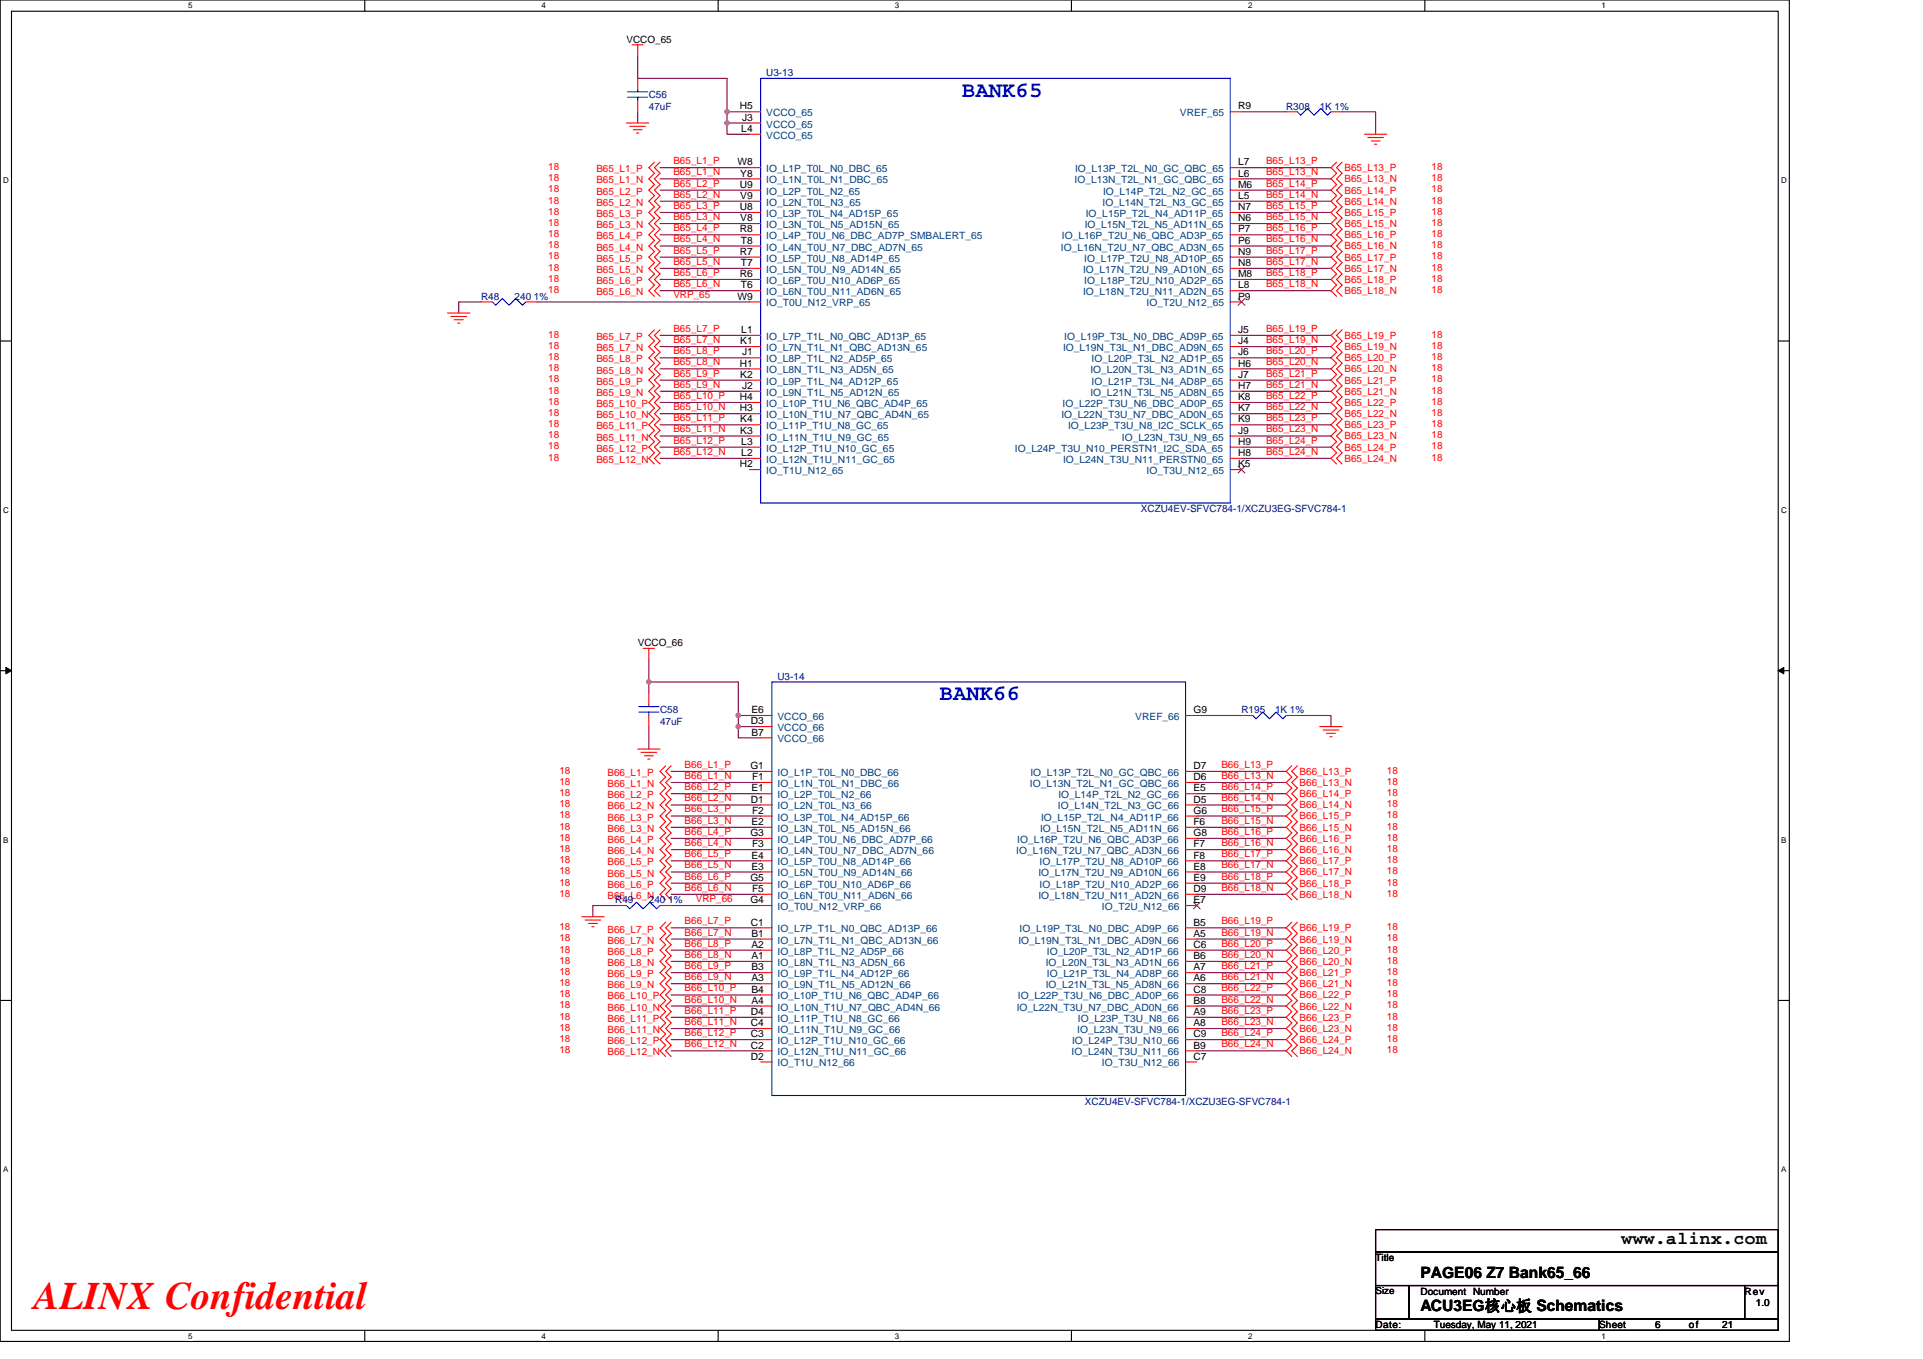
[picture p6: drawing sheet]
<svg xmlns="http://www.w3.org/2000/svg" width="297mm" height="210mm" viewBox="0 0 297 210" stroke-linecap="round" stroke-linejoin="round" font-family="sans-serif">
<defs><g id="words">
<text font-size="6" fill="#f00" x="5.2" y="202.3">ALINX Confidential</text>
<g font-size="3.4" fill="#00f">
<text x="148.6" y="14.9">BANK65</text>
<text x="145.1" y="108.2">BANK66</text>
</g>
<text font-size="2.8" x="250.5" y="192.3">www.alinx.com</text>
<g font-size="2.4">
<text x="219.4" y="197.4">PAGE06 Z7 Bank65_66</text>
<text x="219.4" y="202.6">ACU3EG核心板 Schematics</text>
</g>
<g font-size="1.5">
<text x="96.8" y="6.6">VCCO_65</text>
<text x="114.3" y="16.9">H5</text>
<text x="191.2" y="16.9">R9</text>
<text x="114.5" y="20.4">L4</text>
<text x="114.6" y="18.6">J3</text>
<text x="113.9" y="25.5">W8</text>
<text x="114.3" y="29">U9</text>
<text x="114.3" y="27.3">Y8</text>
<text x="191.2" y="29">M6</text>
<text x="191.2" y="27.3">L6</text>
<text x="191.2" y="25.5">L7</text>
<text x="114.3" y="32.5">U8</text>
<text x="114.3" y="35.9">R8</text>
<text x="114.3" y="30.7">V9</text>
<text x="114.3" y="34.2">V8</text>
<text x="191.2" y="34.2">N6</text>
<text x="191.2" y="32.5">N7</text>
<text x="191.2" y="35.9">P7</text>
<text x="191.2" y="30.7">L5</text>
<text x="114.3" y="39.4">R7</text>
<text x="114.4" y="37.7">T8</text>
<text x="114.4" y="41.1">T7</text>
<text x="191.2" y="41.1">N8</text>
<text x="191.2" y="37.7">P6</text>
<text x="191.2" y="39.4">N9</text>
<text x="113.9" y="46.3">W9</text>
<text x="114.3" y="42.8">R6</text>
<text x="114.4" y="44.6">T6</text>
<text x="191.2" y="46.3">P9</text>
<text x="191.2" y="44.6">L8</text>
<text x="191.2" y="42.8">M8</text>
<text x="114.3" y="53.2">K1</text>
<text x="114.5" y="51.5">L1</text>
<text x="191.2" y="53.2">J4</text>
<text x="191.2" y="51.5">J5</text>
<text x="114.3" y="56.6">H1</text>
<text x="114.3" y="58.4">K2</text>
<text x="114.6" y="54.9">J1</text>
<text x="191.2" y="56.6">H6</text>
<text x="191.2" y="54.9">J6</text>
<text x="191.2" y="58.4">J7</text>
<text x="114.3" y="63.6">H3</text>
<text x="114.3" y="61.8">H4</text>
<text x="114.3" y="65.3">K4</text>
<text x="114.6" y="60.1">J2</text>
<text x="191.2" y="60.1">H7</text>
<text x="191.2" y="63.6">K7</text>
<text x="191.2" y="61.8">K8</text>
<text x="191.2" y="65.3">K9</text>
<text x="114.3" y="67">K3</text>
<text x="114.5" y="70.5">L2</text>
<text x="114.5" y="68.7">L3</text>
<text x="191.2" y="67">J9</text>
<text x="191.2" y="68.7">H9</text>
<text x="191.2" y="70.5">H8</text>
<text x="114.3" y="72.2">H2</text>
<text x="191.2" y="72.2">K5</text>
<text x="98.5" y="99.9">VCCO_66</text>
<text x="116" y="111.9">D3</text>
<text x="116.1" y="113.6">B7</text>
<text x="116.1" y="110.2">E6</text>
<text x="184.3" y="110.2">G9</text>
<text x="115.9" y="118.8">G1</text>
<text x="184.3" y="118.8">D7</text>
<text x="116" y="124">D1</text>
<text x="116.1" y="122.3">E1</text>
<text x="116.2" y="120.5">F1</text>
<text x="116.2" y="125.7">F2</text>
<text x="184.3" y="124">D5</text>
<text x="184.3" y="122.3">E5</text>
<text x="184.3" y="125.7">G6</text>
<text x="184.3" y="120.5">D6</text>
<text x="115.9" y="129.2">G3</text>
<text x="116.1" y="127.5">E2</text>
<text x="116.2" y="130.9">F3</text>
<text x="184.3" y="127.5">F6</text>
<text x="184.3" y="130.9">F7</text>
<text x="184.3" y="129.2">G8</text>
<text x="115.9" y="136.1">G5</text>
<text x="116.1" y="132.7">E4</text>
<text x="116.1" y="134.4">E3</text>
<text x="116.2" y="137.8">F5</text>
<text x="184.3" y="134.4">E8</text>
<text x="184.3" y="132.7">F8</text>
<text x="184.3" y="137.8">D9</text>
<text x="184.3" y="136.1">E9</text>
<text x="115.9" y="139.6">G4</text>
<text x="116" y="143">C1</text>
<text x="184.3" y="139.6">E7</text>
<text x="184.3" y="143">B5</text>
<text x="116.1" y="144.7">B1</text>
<text x="116.1" y="148.2">A1</text>
<text x="116.1" y="146.5">A2</text>
<text x="116.1" y="149.9">B3</text>
<text x="184.3" y="148.2">B6</text>
<text x="184.3" y="144.7">A5</text>
<text x="184.3" y="146.5">C6</text>
<text x="184.3" y="149.9">A7</text>
<text x="116.1" y="151.6">A3</text>
<text x="116.1" y="155.1">A4</text>
<text x="116.1" y="153.4">B4</text>
<text x="184.3" y="151.6">A6</text>
<text x="184.3" y="155.1">B8</text>
<text x="184.3" y="153.4">C8</text>
<text x="116" y="158.6">C4</text>
<text x="116" y="156.8">D4</text>
<text x="116" y="160.3">C3</text>
<text x="184.3" y="158.6">A8</text>
<text x="184.3" y="156.8">A9</text>
<text x="184.3" y="160.3">C9</text>
<text x="116" y="162">C2</text>
<text x="116" y="163.7">D2</text>
<text x="184.3" y="163.7">C7</text>
<text x="184.3" y="162">B9</text>
<text x="212.5" y="194.9">Title</text>
<text x="212.5" y="200">Size</text>
<text x="219.4" y="200">Document Number</text>
<text x="269.5" y="200">Rev</text>
<text x="271.2" y="201.8">1.0</text>
<text x="212.5" y="205.2">Date:</text>
<text x="221.5" y="205.2">Tuesday, May 11, 2021</text>
<text x="247" y="205.2">Sheet</text>
<text x="255.7" y="205.2">6</text>
<text x="260.9" y="205.2">of</text>
<text x="266" y="205.2">21</text>
</g>
<g font-size="1.5" fill="#000080">
<text x="118.4" y="11.8">U3-13</text>
<text x="100.2" y="15.2">C56</text>
<text x="100.2" y="17">47uF</text>
<text x="198.7" y="17">R308</text>
<text x="203.9" y="17">1K 1%</text>
<text x="74.3" y="46.3">R48</text>
<text x="79.5" y="46.3">240 1%</text>
<text x="176.2" y="79.1">XCZU4EV-SFVC784-1/XCZU3EG-SFVC784-1</text>
<text x="120.1" y="105">U3-14</text>
<text x="102" y="110.2">C58</text>
<text x="102" y="112">47uF</text>
<text x="191.8" y="110.2">R195</text>
<text x="197" y="110.2">1K 1%</text>
<text x="95" y="139.6">R49</text>
<text x="100.2" y="139.6">240 1%</text>
<text x="167.6" y="170.7">XCZU4EV-SFVC784-1/XCZU3EG-SFVC784-1</text>
</g>
<g font-size="1.5" fill="#004080">
<text x="118.4" y="18">VCCO_65</text>
<text x="182.3" y="18">VREF_65</text>
<text x="118.4" y="19.7">VCCO_65</text>
<text x="118.4" y="21.4">VCCO_65</text>
<text x="118.4" y="28.3">IO_L1N_T0L_N1_DBC_65</text>
<text x="118.4" y="26.6">IO_L1P_T0L_N0_DBC_65</text>
<text x="166" y="28.3">IO_L13N_T2L_N1_GC_QBC_65</text>
<text x="166.1" y="26.6">IO_L13P_T2L_N0_GC_QBC_65</text>
<text x="118.4" y="31.8">IO_L2N_T0L_N3_65</text>
<text x="118.4" y="30.1">IO_L2P_T0L_N2_65</text>
<text x="118.4" y="35.2">IO_L3N_T0L_N5_AD15N_65</text>
<text x="118.4" y="33.5">IO_L3P_T0L_N4_AD15P_65</text>
<text x="167.6" y="35.2">IO_L15N_T2L_N5_AD11N_65</text>
<text x="167.7" y="33.5">IO_L15P_T2L_N4_AD11P_65</text>
<text x="170.3" y="31.8">IO_L14N_T2L_N3_GC_65</text>
<text x="170.4" y="30.1">IO_L14P_T2L_N2_GC_65</text>
<text x="118.4" y="38.7">IO_L4N_T0U_N7_DBC_AD7N_65</text>
<text x="118.4" y="37">IO_L4P_T0U_N6_DBC_AD7P_SMBALERT_65</text>
<text x="118.4" y="40.4">IO_L5P_T0U_N8_AD14P_65</text>
<text x="163.9" y="38.7">IO_L16N_T2U_N7_QBC_AD3N_65</text>
<text x="164" y="37">IO_L16P_T2U_N6_QBC_AD3P_65</text>
<text x="167.5" y="40.4">IO_L17P_T2U_N8_AD10P_65</text>
<text x="118.4" y="47.3">IO_T0U_N12_VRP_65</text>
<text x="118.4" y="42.2">IO_L5N_T0U_N9_AD14N_65</text>
<text x="118.4" y="45.6">IO_L6N_T0U_N11_AD6N_65</text>
<text x="118.4" y="43.9">IO_L6P_T0U_N10_AD6P_65</text>
<text x="167.3" y="42.2">IO_L17N_T2U_N9_AD10N_65</text>
<text x="167.3" y="45.6">IO_L18N_T2U_N11_AD2N_65</text>
<text x="167.5" y="43.9">IO_L18P_T2U_N10_AD2P_65</text>
<text x="177.1" y="47.3">IO_T2U_N12_65</text>
<text x="118.4" y="52.5">IO_L7P_T1L_N0_QBC_AD13P_65</text>
<text x="164.4" y="52.5">IO_L19P_T3L_N0_DBC_AD9P_65</text>
<text x="118.4" y="54.3">IO_L7N_T1L_N1_QBC_AD13N_65</text>
<text x="118.4" y="57.7">IO_L8N_T1L_N3_AD5N_65</text>
<text x="118.4" y="56">IO_L8P_T1L_N2_AD5P_65</text>
<text x="118.4" y="59.4">IO_L9P_T1L_N4_AD12P_65</text>
<text x="164.2" y="54.3">IO_L19N_T3L_N1_DBC_AD9N_65</text>
<text x="168.4" y="57.7">IO_L20N_T3L_N3_AD1N_65</text>
<text x="168.6" y="56">IO_L20P_T3L_N2_AD1P_65</text>
<text x="168.6" y="59.4">IO_L21P_T3L_N4_AD8P_65</text>
<text x="118.4" y="61.2">IO_L9N_T1L_N5_AD12N_65</text>
<text x="118.4" y="64.6">IO_L10N_T1U_N7_QBC_AD4N_65</text>
<text x="118.4" y="62.9">IO_L10P_T1U_N6_QBC_AD4P_65</text>
<text x="164" y="64.6">IO_L22N_T3U_N7_DBC_AD0N_65</text>
<text x="164.1" y="62.9">IO_L22P_T3U_N6_DBC_AD0P_65</text>
<text x="168.4" y="61.2">IO_L21N_T3L_N5_AD8N_65</text>
<text x="118.4" y="68.1">IO_L11N_T1U_N9_GC_65</text>
<text x="118.4" y="66.3">IO_L11P_T1U_N8_GC_65</text>
<text x="118.4" y="71.5">IO_L12N_T1U_N11_GC_65</text>
<text x="118.4" y="69.8">IO_L12P_T1U_N10_GC_65</text>
<text x="156.8" y="69.8">IO_L24P_T3U_N10_PERSTN1_I2C_SDA_65</text>
<text x="164.2" y="71.5">IO_L24N_T3U_N11_PERSTN0_65</text>
<text x="165" y="66.3">IO_L23P_T3U_N8_I2C_SCLK_65</text>
<text x="173.3" y="68.1">IO_L23N_T3U_N9_65</text>
<text x="118.4" y="73.3">IO_T1U_N12_65</text>
<text x="177.1" y="73.3">IO_T3U_N12_65</text>
<text x="120.1" y="113">VCCO_66</text>
<text x="120.1" y="111.3">VCCO_66</text>
<text x="175.4" y="111.3">VREF_66</text>
<text x="120.1" y="119.9">IO_L1P_T0L_N0_DBC_66</text>
<text x="120.1" y="114.7">VCCO_66</text>
<text x="159.2" y="119.9">IO_L13P_T2L_N0_GC_QBC_66</text>
<text x="120.1" y="121.6">IO_L1N_T0L_N1_DBC_66</text>
<text x="120.1" y="125.1">IO_L2N_T0L_N3_66</text>
<text x="120.1" y="123.3">IO_L2P_T0L_N2_66</text>
<text x="159.1" y="121.6">IO_L13N_T2L_N1_GC_QBC_66</text>
<text x="163.4" y="125.1">IO_L14N_T2L_N3_GC_66</text>
<text x="163.5" y="123.3">IO_L14P_T2L_N2_GC_66</text>
<text x="120.1" y="128.5">IO_L3N_T0L_N5_AD15N_66</text>
<text x="120.1" y="126.8">IO_L3P_T0L_N4_AD15P_66</text>
<text x="120.1" y="132">IO_L4N_T0U_N7_DBC_AD7N_66</text>
<text x="120.1" y="130.2">IO_L4P_T0U_N6_DBC_AD7P_66</text>
<text x="157" y="132">IO_L16N_T2U_N7_QBC_AD3N_66</text>
<text x="157.1" y="130.2">IO_L16P_T2U_N6_QBC_AD3P_66</text>
<text x="160.7" y="128.5">IO_L15N_T2L_N5_AD11N_66</text>
<text x="160.8" y="126.8">IO_L15P_T2L_N4_AD11P_66</text>
<text x="120.1" y="133.7">IO_L5P_T0U_N8_AD14P_66</text>
<text x="120.1" y="137.2">IO_L6P_T0U_N10_AD6P_66</text>
<text x="120.1" y="135.4">IO_L5N_T0U_N9_AD14N_66</text>
<text x="160.4" y="135.4">IO_L17N_T2U_N9_AD10N_66</text>
<text x="160.6" y="133.7">IO_L17P_T2U_N8_AD10P_66</text>
<text x="160.6" y="137.2">IO_L18P_T2U_N10_AD2P_66</text>
<text x="120.1" y="138.9">IO_L6N_T0U_N11_AD6N_66</text>
<text x="120.1" y="140.6">IO_T0U_N12_VRP_66</text>
<text x="160.4" y="138.9">IO_L18N_T2U_N11_AD2N_66</text>
<text x="170.2" y="140.6">IO_T2U_N12_66</text>
<text x="120.1" y="145.8">IO_L7N_T1L_N1_QBC_AD13N_66</text>
<text x="120.1" y="144.1">IO_L7P_T1L_N0_QBC_AD13P_66</text>
<text x="120.1" y="149.2">IO_L8N_T1L_N3_AD5N_66</text>
<text x="120.1" y="147.5">IO_L8P_T1L_N2_AD5P_66</text>
<text x="157.3" y="145.8">IO_L19N_T3L_N1_DBC_AD9N_66</text>
<text x="157.5" y="144.1">IO_L19P_T3L_N0_DBC_AD9P_66</text>
<text x="161.5" y="149.2">IO_L20N_T3L_N3_AD1N_66</text>
<text x="161.7" y="147.5">IO_L20P_T3L_N2_AD1P_66</text>
<text x="120.1" y="152.7">IO_L9N_T1L_N5_AD12N_66</text>
<text x="120.1" y="151">IO_L9P_T1L_N4_AD12P_66</text>
<text x="120.1" y="154.4">IO_L10P_T1U_N6_QBC_AD4P_66</text>
<text x="157.2" y="154.4">IO_L22P_T3U_N6_DBC_AD0P_66</text>
<text x="161.5" y="152.7">IO_L21N_T3L_N5_AD8N_66</text>
<text x="161.7" y="151">IO_L21P_T3L_N4_AD8P_66</text>
<text x="120.1" y="156.1">IO_L10N_T1U_N7_QBC_AD4N_66</text>
<text x="120.1" y="159.6">IO_L11N_T1U_N9_GC_66</text>
<text x="120.1" y="157.9">IO_L11P_T1U_N8_GC_66</text>
<text x="120.1" y="161.3">IO_L12P_T1U_N10_GC_66</text>
<text x="157.1" y="156.1">IO_L22N_T3U_N7_DBC_AD0N_66</text>
<text x="165.6" y="161.3">IO_L24P_T3U_N10_66</text>
<text x="166.4" y="159.6">IO_L23N_T3U_N9_66</text>
<text x="166.5" y="157.9">IO_L23P_T3U_N8_66</text>
<text x="120.1" y="163.1">IO_L12N_T1U_N11_GC_66</text>
<text x="120.1" y="164.8">IO_T1U_N12_66</text>
<text x="165.5" y="163.1">IO_L24N_T3U_N11_66</text>
<text x="170.2" y="164.8">IO_T3U_N12_66</text>
</g>
<g font-size="1.5" fill="#f00">
<text x="84.7" y="26.3">18</text>
<text x="84.7" y="28">18</text>
<text x="84.7" y="29.7">18</text>
<text x="92.1" y="26.6">B65_L1_P</text>
<text x="92.1" y="28.3">B65_L1_N</text>
<text x="104" y="25.4">B65_L1_P</text>
<text x="104" y="27.1">B65_L1_N</text>
<text x="104" y="28.8">B65_L2_P</text>
<text x="195.6" y="28.8">B65_L14_P</text>
<text x="195.6" y="25.4">B65_L13_P</text>
<text x="195.6" y="27.1">B65_L13_N</text>
<text x="207.7" y="29.9">B65_L14_P</text>
<text x="207.7" y="26.5">B65_L13_P</text>
<text x="207.7" y="28.2">B65_L13_N</text>
<text x="221.1" y="29.7">18</text>
<text x="221.1" y="26.3">18</text>
<text x="221.1" y="28">18</text>
<text x="84.7" y="31.5">18</text>
<text x="84.7" y="33.2">18</text>
<text x="84.7" y="34.9">18</text>
<text x="92.1" y="30.1">B65_L2_P</text>
<text x="92.1" y="31.8">B65_L2_N</text>
<text x="92.1" y="33.5">B65_L3_P</text>
<text x="92.1" y="35.3">B65_L3_N</text>
<text x="104" y="30.5">B65_L2_N</text>
<text x="104" y="32.3">B65_L3_P</text>
<text x="104" y="34">B65_L3_N</text>
<text x="104" y="35.7">B65_L4_P</text>
<text x="195.6" y="30.5">B65_L14_N</text>
<text x="195.6" y="32.3">B65_L15_P</text>
<text x="195.6" y="34">B65_L15_N</text>
<text x="195.6" y="35.7">B65_L16_P</text>
<text x="207.7" y="31.6">B65_L14_N</text>
<text x="207.7" y="33.4">B65_L15_P</text>
<text x="207.7" y="35.1">B65_L15_N</text>
<text x="221.1" y="31.5">18</text>
<text x="221.1" y="33.2">18</text>
<text x="221.1" y="34.9">18</text>
<text x="84.7" y="36.6">18</text>
<text x="84.7" y="38.4">18</text>
<text x="84.7" y="40.1">18</text>
<text x="84.7" y="41.8">18</text>
<text x="92.1" y="37">B65_L4_P</text>
<text x="92.1" y="38.7">B65_L4_N</text>
<text x="92.1" y="40.4">B65_L5_P</text>
<text x="104" y="37.5">B65_L4_N</text>
<text x="104" y="39.2">B65_L5_P</text>
<text x="104" y="40.9">B65_L5_N</text>
<text x="195.6" y="37.5">B65_L16_N</text>
<text x="195.6" y="39.2">B65_L17_P</text>
<text x="195.6" y="40.9">B65_L17_N</text>
<text x="207.7" y="36.8">B65_L16_P</text>
<text x="207.7" y="38.5">B65_L16_N</text>
<text x="207.7" y="40.3">B65_L17_P</text>
<text x="207.7" y="42">B65_L17_N</text>
<text x="221.1" y="36.6">18</text>
<text x="221.1" y="38.4">18</text>
<text x="221.1" y="40.1">18</text>
<text x="221.1" y="41.8">18</text>
<text x="84.7" y="43.5">18</text>
<text x="84.7" y="45.3">18</text>
<text x="92.1" y="42.2">B65_L5_N</text>
<text x="92.1" y="43.9">B65_L6_P</text>
<text x="92.1" y="45.6">B65_L6_N</text>
<text x="104" y="46.1">VRP_65</text>
<text x="104" y="42.6">B65_L6_P</text>
<text x="104" y="44.4">B65_L6_N</text>
<text x="195.6" y="42.6">B65_L18_P</text>
<text x="195.6" y="44.4">B65_L18_N</text>
<text x="207.7" y="43.7">B65_L18_P</text>
<text x="207.7" y="45.4">B65_L18_N</text>
<text x="221.1" y="43.5">18</text>
<text x="221.1" y="45.3">18</text>
<text x="84.7" y="52.2">18</text>
<text x="84.7" y="53.9">18</text>
<text x="92.1" y="52.5">B65_L7_P</text>
<text x="104" y="51.3">B65_L7_P</text>
<text x="104" y="53">B65_L7_N</text>
<text x="195.6" y="51.3">B65_L19_P</text>
<text x="195.6" y="53">B65_L19_N</text>
<text x="207.7" y="52.4">B65_L19_P</text>
<text x="221.1" y="52.2">18</text>
<text x="221.1" y="53.9">18</text>
<text x="84.7" y="55.6">18</text>
<text x="84.7" y="57.4">18</text>
<text x="84.7" y="59.1">18</text>
<text x="92.1" y="54.3">B65_L7_N</text>
<text x="92.1" y="56">B65_L8_P</text>
<text x="92.1" y="57.7">B65_L8_N</text>
<text x="92.1" y="59.4">B65_L9_P</text>
<text x="104" y="54.7">B65_L8_P</text>
<text x="104" y="56.5">B65_L8_N</text>
<text x="104" y="58.2">B65_L9_P</text>
<text x="104" y="59.9">B65_L9_N</text>
<text x="195.6" y="54.7">B65_L20_P</text>
<text x="195.6" y="56.5">B65_L20_N</text>
<text x="195.6" y="58.2">B65_L21_P</text>
<text x="195.6" y="59.9">B65_L21_N</text>
<text x="207.7" y="54.1">B65_L19_N</text>
<text x="207.7" y="55.8">B65_L20_P</text>
<text x="207.7" y="57.5">B65_L20_N</text>
<text x="207.7" y="59.3">B65_L21_P</text>
<text x="221.1" y="55.6">18</text>
<text x="221.1" y="57.4">18</text>
<text x="221.1" y="59.1">18</text>
<text x="84.7" y="60.8">18</text>
<text x="84.7" y="62.5">18</text>
<text x="84.7" y="64.3">18</text>
<text x="84.7" y="66">18</text>
<text x="92.1" y="61.2">B65_L9_N</text>
<text x="92.1" y="62.9">B65_L10_P</text>
<text x="92.1" y="64.6">B65_L10_N</text>
<text x="104" y="61.6">B65_L10_P</text>
<text x="104" y="63.4">B65_L10_N</text>
<text x="104" y="65.1">B65_L11_P</text>
<text x="195.6" y="61.6">B65_L22_P</text>
<text x="195.6" y="63.4">B65_L22_N</text>
<text x="195.6" y="65.1">B65_L23_P</text>
<text x="207.7" y="61">B65_L21_N</text>
<text x="207.7" y="62.7">B65_L22_P</text>
<text x="207.7" y="64.5">B65_L22_N</text>
<text x="221.1" y="60.8">18</text>
<text x="221.1" y="62.5">18</text>
<text x="221.1" y="64.3">18</text>
<text x="221.1" y="66">18</text>
<text x="84.7" y="67.7">18</text>
<text x="84.7" y="69.4">18</text>
<text x="84.7" y="71.2">18</text>
<text x="92.1" y="66.4">B65_L11_P</text>
<text x="92.1" y="68.1">B65_L11_N</text>
<text x="92.1" y="69.8">B65_L12_P</text>
<text x="92.1" y="71.5">B65_L12_N</text>
<text x="104" y="66.8">B65_L11_N</text>
<text x="104" y="68.5">B65_L12_P</text>
<text x="104" y="70.3">B65_L12_N</text>
<text x="195.6" y="66.8">B65_L23_N</text>
<text x="195.6" y="68.5">B65_L24_P</text>
<text x="195.6" y="70.3">B65_L24_N</text>
<text x="207.7" y="66.2">B65_L23_P</text>
<text x="207.7" y="67.9">B65_L23_N</text>
<text x="207.7" y="69.6">B65_L24_P</text>
<text x="207.7" y="71.4">B65_L24_N</text>
<text x="221.1" y="67.7">18</text>
<text x="221.1" y="69.4">18</text>
<text x="221.1" y="71.2">18</text>
<text x="86.4" y="119.5">18</text>
<text x="93.8" y="119.9">B66_L1_P</text>
<text x="105.7" y="118.6">B66_L1_P</text>
<text x="188.7" y="118.6">B66_L13_P</text>
<text x="200.7" y="119.7">B66_L13_P</text>
<text x="214.2" y="119.5">18</text>
<text x="86.4" y="121.3">18</text>
<text x="86.4" y="123">18</text>
<text x="86.4" y="124.7">18</text>
<text x="93.8" y="121.6">B66_L1_N</text>
<text x="93.8" y="123.3">B66_L2_P</text>
<text x="93.8" y="125.1">B66_L2_N</text>
<text x="105.7" y="120.4">B66_L1_N</text>
<text x="105.7" y="122.1">B66_L2_P</text>
<text x="105.7" y="123.8">B66_L2_N</text>
<text x="105.7" y="125.5">B66_L3_P</text>
<text x="188.7" y="125.5">B66_L15_P</text>
<text x="188.7" y="120.4">B66_L13_N</text>
<text x="188.7" y="122.1">B66_L14_P</text>
<text x="188.7" y="123.8">B66_L14_N</text>
<text x="200.7" y="121.5">B66_L13_N</text>
<text x="200.7" y="123.2">B66_L14_P</text>
<text x="200.7" y="124.9">B66_L14_N</text>
<text x="214.2" y="121.3">18</text>
<text x="214.2" y="123">18</text>
<text x="214.2" y="124.7">18</text>
<text x="86.4" y="126.4">18</text>
<text x="86.4" y="128.2">18</text>
<text x="86.4" y="129.9">18</text>
<text x="86.4" y="131.6">18</text>
<text x="93.8" y="126.8">B66_L3_P</text>
<text x="93.8" y="128.5">B66_L3_N</text>
<text x="93.8" y="130.3">B66_L4_P</text>
<text x="93.8" y="132">B66_L4_N</text>
<text x="105.7" y="127.3">B66_L3_N</text>
<text x="105.7" y="129">B66_L4_P</text>
<text x="105.7" y="130.7">B66_L4_N</text>
<text x="188.7" y="127.3">B66_L15_N</text>
<text x="188.7" y="129">B66_L16_P</text>
<text x="188.7" y="130.7">B66_L16_N</text>
<text x="200.7" y="126.6">B66_L15_P</text>
<text x="200.7" y="128.4">B66_L15_N</text>
<text x="200.7" y="130.1">B66_L16_P</text>
<text x="200.7" y="131.8">B66_L16_N</text>
<text x="214.2" y="126.4">18</text>
<text x="214.2" y="128.2">18</text>
<text x="214.2" y="129.9">18</text>
<text x="214.2" y="131.6">18</text>
<text x="86.4" y="133.4">18</text>
<text x="86.4" y="135.1">18</text>
<text x="86.4" y="136.8">18</text>
<text x="93.8" y="133.7">B66_L5_P</text>
<text x="93.8" y="135.4">B66_L5_N</text>
<text x="93.8" y="137.2">B66_L6_P</text>
<text x="105.7" y="132.5">B66_L5_P</text>
<text x="105.7" y="134.2">B66_L5_N</text>
<text x="105.7" y="135.9">B66_L6_P</text>
<text x="105.7" y="137.6">B66_L6_N</text>
<text x="188.7" y="132.5">B66_L17_P</text>
<text x="188.7" y="134.2">B66_L17_N</text>
<text x="188.7" y="135.9">B66_L18_P</text>
<text x="188.7" y="137.6">B66_L18_N</text>
<text x="200.7" y="133.5">B66_L17_P</text>
<text x="200.7" y="135.3">B66_L17_N</text>
<text x="200.7" y="137">B66_L18_P</text>
<text x="214.2" y="133.4">18</text>
<text x="214.2" y="135.1">18</text>
<text x="214.2" y="136.8">18</text>
<text x="86.4" y="138.5">18</text>
<text x="86.4" y="143.7">18</text>
<text x="93.8" y="138.9">B66_L6_N</text>
<text x="105.7" y="142.8">B66_L7_P</text>
<text x="107.5" y="139.4">VRP_66</text>
<text x="188.7" y="142.8">B66_L19_P</text>
<text x="200.7" y="138.7">B66_L18_N</text>
<text x="200.7" y="143.9">B66_L19_P</text>
<text x="214.2" y="138.5">18</text>
<text x="214.2" y="143.7">18</text>
<text x="86.4" y="145.5">18</text>
<text x="86.4" y="147.2">18</text>
<text x="86.4" y="148.9">18</text>
<text x="93.8" y="144.1">B66_L7_P</text>
<text x="93.8" y="145.8">B66_L7_N</text>
<text x="93.8" y="147.5">B66_L8_P</text>
<text x="93.8" y="149.2">B66_L8_N</text>
<text x="105.7" y="144.5">B66_L7_N</text>
<text x="105.7" y="146.3">B66_L8_P</text>
<text x="105.7" y="148">B66_L8_N</text>
<text x="105.7" y="149.7">B66_L9_P</text>
<text x="188.7" y="144.5">B66_L19_N</text>
<text x="188.7" y="146.3">B66_L20_P</text>
<text x="188.7" y="148">B66_L20_N</text>
<text x="188.7" y="149.7">B66_L21_P</text>
<text x="200.7" y="145.6">B66_L19_N</text>
<text x="200.7" y="147.4">B66_L20_P</text>
<text x="200.7" y="149.1">B66_L20_N</text>
<text x="214.2" y="145.5">18</text>
<text x="214.2" y="147.2">18</text>
<text x="214.2" y="148.9">18</text>
<text x="86.4" y="150.6">18</text>
<text x="86.4" y="152.4">18</text>
<text x="86.4" y="154.1">18</text>
<text x="86.4" y="155.8">18</text>
<text x="93.8" y="151">B66_L9_P</text>
<text x="93.8" y="152.7">B66_L9_N</text>
<text x="93.8" y="154.4">B66_L10_P</text>
<text x="105.7" y="151.4">B66_L9_N</text>
<text x="105.7" y="153.2">B66_L10_P</text>
<text x="105.7" y="154.9">B66_L10_N</text>
<text x="188.7" y="151.4">B66_L21_N</text>
<text x="188.7" y="153.2">B66_L22_P</text>
<text x="188.7" y="154.9">B66_L22_N</text>
<text x="200.7" y="150.8">B66_L21_P</text>
<text x="200.7" y="152.5">B66_L21_N</text>
<text x="200.7" y="154.3">B66_L22_P</text>
<text x="200.7" y="156">B66_L22_N</text>
<text x="214.2" y="150.6">18</text>
<text x="214.2" y="152.4">18</text>
<text x="214.2" y="154.1">18</text>
<text x="214.2" y="155.8">18</text>
<text x="86.4" y="161">18</text>
<text x="86.4" y="157.5">18</text>
<text x="86.4" y="159.3">18</text>
<text x="93.8" y="161.4">B66_L12_P</text>
<text x="93.8" y="156.2">B66_L10_N</text>
<text x="93.8" y="157.9">B66_L11_P</text>
<text x="93.8" y="159.6">B66_L11_N</text>
<text x="105.7" y="161.8">B66_L12_N</text>
<text x="105.7" y="156.6">B66_L11_P</text>
<text x="105.7" y="158.4">B66_L11_N</text>
<text x="105.7" y="160.1">B66_L12_P</text>
<text x="188.7" y="156.6">B66_L23_P</text>
<text x="188.7" y="158.4">B66_L23_N</text>
<text x="188.7" y="160.1">B66_L24_P</text>
<text x="188.7" y="161.8">B66_L24_N</text>
<text x="200.7" y="157.7">B66_L23_P</text>
<text x="200.7" y="159.4">B66_L23_N</text>
<text x="200.7" y="161.2">B66_L24_P</text>
<text x="214.2" y="157.5">18</text>
<text x="214.2" y="159.3">18</text>
<text x="214.2" y="161">18</text>
<text x="86.4" y="162.7">18</text>
<text x="93.8" y="163.1">B66_L12_N</text>
<text x="200.7" y="162.9">B66_L24_N</text>
<text x="214.2" y="162.7">18</text>
</g>
<g font-size="1.2">
<text x="29.1" y="1.3">5</text>
<text x="83.6" y="1.3">4</text>
<text x="138.2" y="1.3">3</text>
<text x="192.8" y="1.3">2</text>
<text x="247.4" y="1.3">1</text>
<text x=".5" y="28.3">D</text>
<text x="275.1" y="28.3">D</text>
<text x=".5" y="79.2">C</text>
<text x="275.1" y="79.2">C</text>
<text x=".5" y="130.2">B</text>
<text x="275.1" y="130.2">B</text>
<text x=".5" y="181.1">A</text>
<text x="275.1" y="181.1">A</text>
<text x="29.1" y="206.8">5</text>
<text x="83.6" y="206.8">4</text>
<text x="138.2" y="206.8">3</text>
<text x="192.8" y="206.8">2</text>
<text x="247.4" y="206.8">1</text>
</g>
</g></defs>
<path d="M0 0h276.4v207.3h-276.4zM1.8 1.7h272.9v203.8h-272.9z" fill="none" stroke="#000" stroke-width=".17"/>
<g fill="#fff">
<path d="M29.1 .2h.6v1.4h-.6z"/>
<path d="M29.1 205.7h.6v1.4h-.6z"/>
</g>
<path d="M56.3 0v1.7M56.3 205.5v1.8" fill="none" stroke="#000" stroke-width=".17"/>
<g fill="#fff">
<path d="M83.6 .2h.7v1.4h-.7z"/>
<path d="M83.6 205.7h.7v1.4h-.7z"/>
</g>
<path d="M110.9 0v1.7M110.9 205.5v1.8" fill="none" stroke="#000" stroke-width=".17"/>
<g fill="#fff">
<path d="M138.2 .2h.7v1.4h-.7z"/>
<path d="M138.2 205.7h.7v1.4h-.7z"/>
</g>
<path d="M165.5 0v1.7M165.5 205.5v1.8" fill="none" stroke="#000" stroke-width=".17"/>
<g fill="#fff">
<path d="M192.8 .2h.6v1.4h-.6z"/>
<path d="M192.8 205.7h.6v1.4h-.6z"/>
</g>
<path d="M220.1 0v1.7M220.1 205.5v1.8" fill="none" stroke="#000" stroke-width=".17"/>
<g fill="#fff">
<path d="M247.4 .2h.6v1.4h-.6z"/>
<path d="M247.4 205.7h.6v1.4h-.6z"/>
<path d="M.5 27.2h.8v1.4h-.8z"/>
<path d="M275.1 27.2h.9v1.4h-.9z"/>
<path d="M.5 78.1h.8v1.4h-.8z"/>
<path d="M275.1 78.1h.9v1.4h-.9z"/>
</g>
<path d="M0 52.7h1.8M274.7 52.7h1.7" fill="none" stroke="#000" stroke-width=".17"/>
<g fill="#fff">
<path d="M.5 129.1h.8v1.4h-.8z"/>
<path d="M275.1 129.1h.8v1.4h-.8z"/>
</g>
<path d="M0 103.6h1.8M274.7 103.6h1.7" fill="none" stroke="#000" stroke-width=".17"/>
<path d="M.9 103.1l.9 .5-.9 .5zM274.7 103.6l.8-.5v1z" fill="#000" stroke="#000" stroke-width=".15"/>
<g fill="#fff">
<path d="M.5 180h.8v1.4h-.8z"/>
<path d="M275.1 180h.8v1.4h-.8z"/>
</g>
<path d="M0 154.6h1.8M274.7 154.6h1.7M212.5 190h62.2v3.5h-62.2zM212.5 193.5h62.2v5.1h-62.2zM212.5 198.6h5.2v5.2h-5.2zM217.7 198.6h51.8v5.2h-51.8zM269.5 198.6h5.2v5.2h-5.2zM212.5 203.8h34.5v1.7h-34.5zM247 203.8h27.7v1.7h-27.7z" fill="none" stroke="#000" stroke-width=".17"/>
<g fill="none" stroke="#800040" stroke-width=".17">
<path d="M98.5 8.6v3.5h13.8v5.2M98.5 17.3v1.7M112.3 17.3v1.7h3.5M112.3 19v1.7h3.5M112.3 17.3h3.5M191.8 17.3h6.9M207.3 17.3h5.2v3.4M102 25.9h13.8M102 27.6h13.8M102 29.4h13.8M102 31.1h13.8M102 32.8h13.8"/>
<path d="M102 34.5h13.8M102 36.3h13.8M102 38h13.8M102 39.7h13.8M191.8 29.4h13.8M191.8 31.1h13.8M191.8 32.8h13.8M191.8 34.5h13.8M191.8 36.3h13.8M191.8 38h13.8M191.8 39.7h13.8M191.8 25.9h13.8"/>
<path d="M191.8 27.6h13.8M74.3 46.7h-3.4v1.7M82.9 46.7h32.9M102 41.5h13.8M102 43.2h13.8M102 44.9h13.8M102 51.8h13.8M102 53.6h13.8M102 55.3h13.8M102 57h13.8M102 58.7h13.8M191.8 41.5h13.8"/>
<path d="M191.8 43.2h13.8M191.8 44.9h13.8M191.8 51.8h13.8M191.8 53.6h13.8M191.8 55.3h13.8M191.8 57h13.8M191.8 58.7h13.8M102 60.5h13.8M102 62.2h13.8M102 63.9h13.8M102 65.6h13.8M102 67.4h13.8"/>
<path d="M102 69.1h13.8M102 70.8h13.8M191.8 60.5h13.8M191.8 62.2h13.8M191.8 63.9h13.8M191.8 65.6h13.8M191.8 67.4h13.8M191.8 69.1h13.8M191.8 70.8h13.8M100.2 105.4h13.8v5.2M100.2 105.4v1.7M100.2 112.3v3.4"/>
<path d="M100.2 101.9v3.5M103.7 119.2h13.8M114 110.6v1.7h3.5M114 112.3v1.7h3.5M114 110.6h3.5M184.9 119.2h13.8M184.9 110.6h6.9M200.4 110.6h5.2v1.7M95 139.9h-3.4v1.7M103.7 139.9h13.8M103.7 120.9h13.8M103.7 122.6h13.8"/>
<path d="M103.7 124.4h13.8M103.7 126.1h13.8M103.7 127.8h13.8M103.7 129.5h13.8M103.7 131.3h13.8M103.7 133h13.8M103.7 134.7h13.8M103.7 136.5h13.8M103.7 138.2h13.8M184.9 126.1h13.8M184.9 127.8h13.8M184.9 129.5h13.8"/>
<path d="M184.9 131.3h13.8M184.9 133h13.8M184.9 134.7h13.8M184.9 136.5h13.8M184.9 138.2h13.8M184.9 120.9h13.8M184.9 122.6h13.8M184.9 124.4h13.8M103.7 143.4h13.8M103.7 145.1h13.8M103.7 146.8h13.8M103.7 148.5h13.8"/>
<path d="M103.7 150.3h13.8M103.7 152h13.8M103.7 153.7h13.8M103.7 155.4h13.8M103.7 157.2h13.8M103.7 158.9h13.8M184.9 143.4h13.8M184.9 145.1h13.8M184.9 146.8h13.8M184.9 148.5h13.8M184.9 150.3h13.8M184.9 152h13.8"/>
<path d="M184.9 153.7h13.8M184.9 155.4h13.8M184.9 157.2h13.8M184.9 158.9h13.8M103.7 162.4h13.8M103.7 160.6h13.8M184.9 160.6h13.8M184.9 162.4h13.8"/>
</g>
<g fill="#f0f" stroke="#f0f" stroke-width=".17">
<circle cx="112.3" cy="19" r=".33"/>
<circle cx="112.3" cy="17.3" r=".34"/>
<circle cx="100.2" cy="105.4" r=".33"/>
<circle cx="114" cy="110.5" r=".34"/>
<circle cx="114" cy="112.3" r=".34"/>
</g>
<g fill="none" stroke="#f00" stroke-width=".17">
<path d="M96.8 19h3.4M97.3 19.5h2.4M97.6 6.9h1.8M98.5 6.9v1.7M98.5 12.1v1.7M98.5 15.6v1.7M115.8 17.3h1.7M115.8 19h1.7M190 17.3h1.8M198.7 17.3h1.7M205.6 17.3h1.7M97.8 20h1.4"/>
<path d="M98.3 20.6h.4M101.1 25.1l-.9 .8 .9 .9-.9 .8 .9 .9-.9 .9 .9 .8-.9 .9 .9 .9-.9 .8 .9 .9-.9 .8 .9 .9-.9 .9 .9 .8-.9 .9 .9 .9-.9 .8 .9 .9-.9 .9 .9 .8-.9 .9 .9 .8-.9 .9 .9 .9M102 25.1l-.9 .8 .9 .9-.9 .8 .9 .9-.9 .9 .9 .8-.9 .9 .9 .9-.9 .8 .9 .9-.9 .8 .9 .9-.9 .9 .9 .8-.9 .9 .9 .9-.9 .8 .9 .9-.9 .9 .9 .8-.9 .9 .9 .8-.9 .9 .9 .9M115.8 27.6h1.7M115.8 25.9h1.7M115.8 31.1h1.7M115.8 29.4h1.7M115.8 34.5h1.7M115.8 32.8h1.7M115.8 38h1.7M115.8 36.3h1.7M115.8 39.7h1.7"/>
<path d="M115.8 20.7h1.7M190 27.6h1.8M190 25.9h1.8M190 31.1h1.8M190 29.4h1.8M190 34.5h1.8M190 32.8h1.8M190 38h1.8M190 36.3h1.8M190 39.7h1.8M206.5 25.1l-.9 .8 .9 .9-.9 .8 .9 .9-.9 .9 .9 .8-.9 .9 .9 .9-.9 .8 .9 .9-.9 .8 .9 .9-.9 .9 .9 .8-.9 .9 .9 .9-.9 .8 .9 .9-.9 .9 .9 .8-.9 .9 .9 .8-.9 .9 .9 .9M207.3 25.1l-.8 .8 .8 .9-.8 .8 .8 .9-.8 .9 .8 .8-.8 .9 .8 .9-.8 .8 .8 .9-.8 .8 .8 .9-.8 .9 .8 .8-.8 .9 .8 .9-.8 .8 .8 .9-.8 .9 .8 .8-.8 .9 .8 .8-.8 .9 .8 .9"/>
<path d="M210.8 20.7h3.4M211.3 21.3h2.4M211.8 21.8h1.4M212.3 22.3h.4M69.1 48.4h3.5M69.7 48.9h2.4M70.2 49.4h1.4M70.7 49.9h.3M74.3 46.7h1.7M81.2 46.7h1.7M101.1 51l-.9 .8 .9 .9-.9 .9 .9 .8-.9 .9 .9 .8-.9 .9 .9 .9-.9 .8 .9 .9-.9 .9 .9 .8-.9 .9 .9 .9-.9 .8 .9 .9-.9 .8 .9 .9-.9 .9 .9 .8-.9 .9 .9 .9-.9 .8 .9 .9M102 51l-.9 .8 .9 .9-.9 .9 .9 .8-.9 .9 .9 .8-.9 .9 .9 .9-.9 .8 .9 .9-.9 .9 .9 .8-.9 .9 .9 .9-.9 .8 .9 .9-.9 .8 .9 .9-.9 .9 .9 .8-.9 .9 .9 .9-.9 .8 .9 .9"/>
<path d="M115.8 46.7h1.7M115.8 41.5h1.7M115.8 44.9h1.7M115.8 43.2h1.7M115.8 53.6h1.7M115.8 51.8h1.7M115.8 57h1.7M115.8 55.3h1.7M115.8 58.7h1.7M190 46.7h1.8M190 41.5h1.8M190 44.9h1.8"/>
<path d="M190 43.2h1.8M190 53.6h1.8M190 51.8h1.8M190 57h1.8M190 55.3h1.8M190 58.7h1.8M206.5 51l-.9 .8 .9 .9-.9 .9 .9 .8-.9 .9 .9 .8-.9 .9 .9 .9-.9 .8 .9 .9-.9 .9 .9 .8-.9 .9 .9 .9-.9 .8 .9 .9-.9 .8 .9 .9-.9 .9 .9 .8-.9 .9 .9 .9-.9 .8 .9 .9M207.3 51l-.8 .8 .8 .9-.8 .9 .8 .8-.8 .9 .8 .8-.8 .9 .8 .9-.8 .8 .8 .9-.8 .9 .8 .8-.8 .9 .8 .9-.8 .8 .8 .9-.8 .8 .8 .9-.8 .9 .8 .8-.8 .9 .8 .9-.8 .8 .8 .9M115.8 72.6h1.7M115.8 60.5h1.7M115.8 63.9h1.7M115.8 62.2h1.7"/>
<path d="M115.8 67.4h1.7M115.8 65.6h1.7M115.8 70.8h1.7M115.8 69.1h1.7M190 72.6h1.8M190 60.5h1.8M190 63.9h1.8M190 62.2h1.8M190 67.4h1.8M190 65.6h1.8M190 70.8h1.8M190 69.1h1.8"/>
<path d="M98.5 115.7h3.5M99 116.2h2.4M99.4 100.2h1.7M99.5 116.8h1.4M100.1 117.3h.3M100.2 100.2v1.7M100.2 107.1v1.7M100.2 110.6v1.7M102.8 118.3l-.8 .9 .8 .9-.8 .8 .8 .9-.8 .8 .8 .9-.8 .9 .8 .8-.8 .9 .8 .9-.8 .8 .8 .9-.8 .8 .8 .9-.8 .9 .8 .8-.8 .9 .8 .9-.8 .8 .8 .9-.8 .9 .8 .8-.8 .9 .8 .8M103.7 118.3l-.9 .9 .9 .9-.9 .8 .9 .9-.9 .8 .9 .9-.9 .9 .9 .8-.9 .9 .9 .9-.9 .8 .9 .9-.9 .8 .9 .9-.9 .9 .9 .8-.9 .9 .9 .9-.9 .8 .9 .9-.9 .9 .9 .8-.9 .9 .9 .8M117.5 119.2h1.7M117.5 114h1.7"/>
<path d="M117.5 112.3h1.7M117.5 110.6h1.7M183.1 110.6h1.8M183.1 119.2h1.8M191.8 110.6h1.7M198.7 110.6h1.7M199.5 118.3l-.8 .9 .8 .9-.8 .8 .8 .9-.8 .8 .8 .9-.8 .9 .8 .8-.8 .9 .8 .9-.8 .8 .8 .9-.8 .8 .8 .9-.8 .9 .8 .8-.8 .9 .8 .9-.8 .8 .8 .9-.8 .9 .8 .8-.8 .9 .8 .8M200.4 118.3l-.9 .9 .9 .9-.9 .8 .9 .9-.9 .8 .9 .9-.9 .9 .9 .8-.9 .9 .9 .9-.9 .8 .9 .9-.9 .8 .9 .9-.9 .9 .9 .8-.9 .9 .9 .9-.9 .8 .9 .9-.9 .9 .9 .8-.9 .9 .9 .8M203.9 112.3h3.4M204.4 112.8h2.4M204.9 113.3h1.4M205.4 113.8h.4"/>
<path d="M95 139.9h1.8M102 139.9h1.7M117.5 133h1.7M117.5 138.2h1.7M117.5 136.5h1.7M117.5 139.9h1.7M117.5 120.9h1.7M117.5 124.4h1.7M117.5 122.6h1.7M117.5 127.8h1.7M117.5 126.1h1.7M117.5 131.3h1.7"/>
<path d="M117.5 129.5h1.7M117.5 134.7h1.7M183.1 139.9h1.8M183.1 120.9h1.8M183.1 124.4h1.8M183.1 122.6h1.8M183.1 127.8h1.8M183.1 126.1h1.8M183.1 131.3h1.8M183.1 129.5h1.8M183.1 134.7h1.8M183.1 133h1.8"/>
<path d="M183.1 138.2h1.8M183.1 136.5h1.8M89.9 141.6h3.4M90.4 142.2h2.4M90.9 142.7h1.4M91.4 143.2h.4M102.8 142.5l-.8 .9 .8 .8-.8 .9 .8 .9-.8 .8 .8 .9-.8 .8 .8 .9-.8 .9 .8 .8-.8 .9 .8 .9-.8 .8 .8 .9-.8 .8 .8 .9-.8 .9 .8 .9-.8 .8 .8 .9-.8 .8 .8 .9-.8 .9 .8 .8M103.7 142.5l-.9 .9 .9 .8-.9 .9 .9 .9-.9 .8 .9 .9-.9 .8 .9 .9-.9 .9 .9 .8-.9 .9 .9 .9-.9 .8 .9 .9-.9 .8 .9 .9-.9 .9 .9 .9-.9 .8 .9 .9-.9 .8 .9 .9-.9 .9 .9 .8M117.5 145.1h1.7M117.5 143.4h1.7M117.5 148.5h1.7M117.5 146.8h1.7"/>
<path d="M117.5 152h1.7M117.5 150.3h1.7M117.5 155.4h1.7M117.5 153.7h1.7M117.5 158.9h1.7M117.5 157.2h1.7M183.1 145.1h1.8M183.1 143.4h1.8M183.1 148.5h1.8M183.1 146.8h1.8M183.1 152h1.8M183.1 150.3h1.8"/>
<path d="M183.1 155.4h1.8M183.1 153.7h1.8M183.1 158.9h1.8M183.1 157.2h1.8M199.5 142.5l-.8 .9 .8 .8-.8 .9 .8 .9-.8 .8 .8 .9-.8 .8 .8 .9-.8 .9 .8 .8-.8 .9 .8 .9-.8 .8 .8 .9-.8 .8 .8 .9-.8 .9 .8 .9-.8 .8 .8 .9-.8 .8 .8 .9-.8 .9 .8 .8M200.4 142.5l-.9 .9 .9 .8-.9 .9 .9 .9-.9 .8 .9 .9-.9 .8 .9 .9-.9 .9 .9 .8-.9 .9 .9 .9-.9 .8 .9 .9-.9 .8 .9 .9-.9 .9 .9 .9-.9 .8 .9 .9-.9 .8 .9 .9-.9 .9 .9 .8M117.5 162.4h1.7M117.5 160.6h1.7M117.5 164.1h1.7M183.1 164.1h1.8M183.1 162.4h1.8M183.1 160.6h1.8"/>
</g>
<g fill="none" stroke="#00f" stroke-width=".17">
<path d="M96.9 15h3.2M96.9 14.2h3.2M98.5 13.8v.4M98.5 15v.6M117.5 12.1h72.5v65.6h-72.5zM200.4 17.3l.5 .5 1-1 1.1 1 1-1 1.1 1 .5-.5M76 46.7l.6 .5 1-1.1 1 1.1 1.1-1.1 1 1.1 .5-.5M98.7 110h3.1M98.7 109.2h3.1M100.2 108.8v.4M100.2 110v.6M119.2 105.4h63.9v63.9h-63.9z"/>
<path d="M193.5 110.6l.5 .5 1-1.1 1.1 1.1 1-1.1 1.1 1.1 .5-.5M96.8 139.9l.5 .5 1-1 1.1 1 1-1 1 1 .6-.5"/>
</g>
<path d="M191.3 46.1l1 1.1M192.3 46.1l-1.1 1.1M191.3 72.1l1 1M192.3 72.1l-1.1 1M184.4 139.4l1 1M185.4 139.4l-1.1 1" fill="none" stroke="#804000" stroke-width=".15"/>
<use href="#words"/>
</svg>
